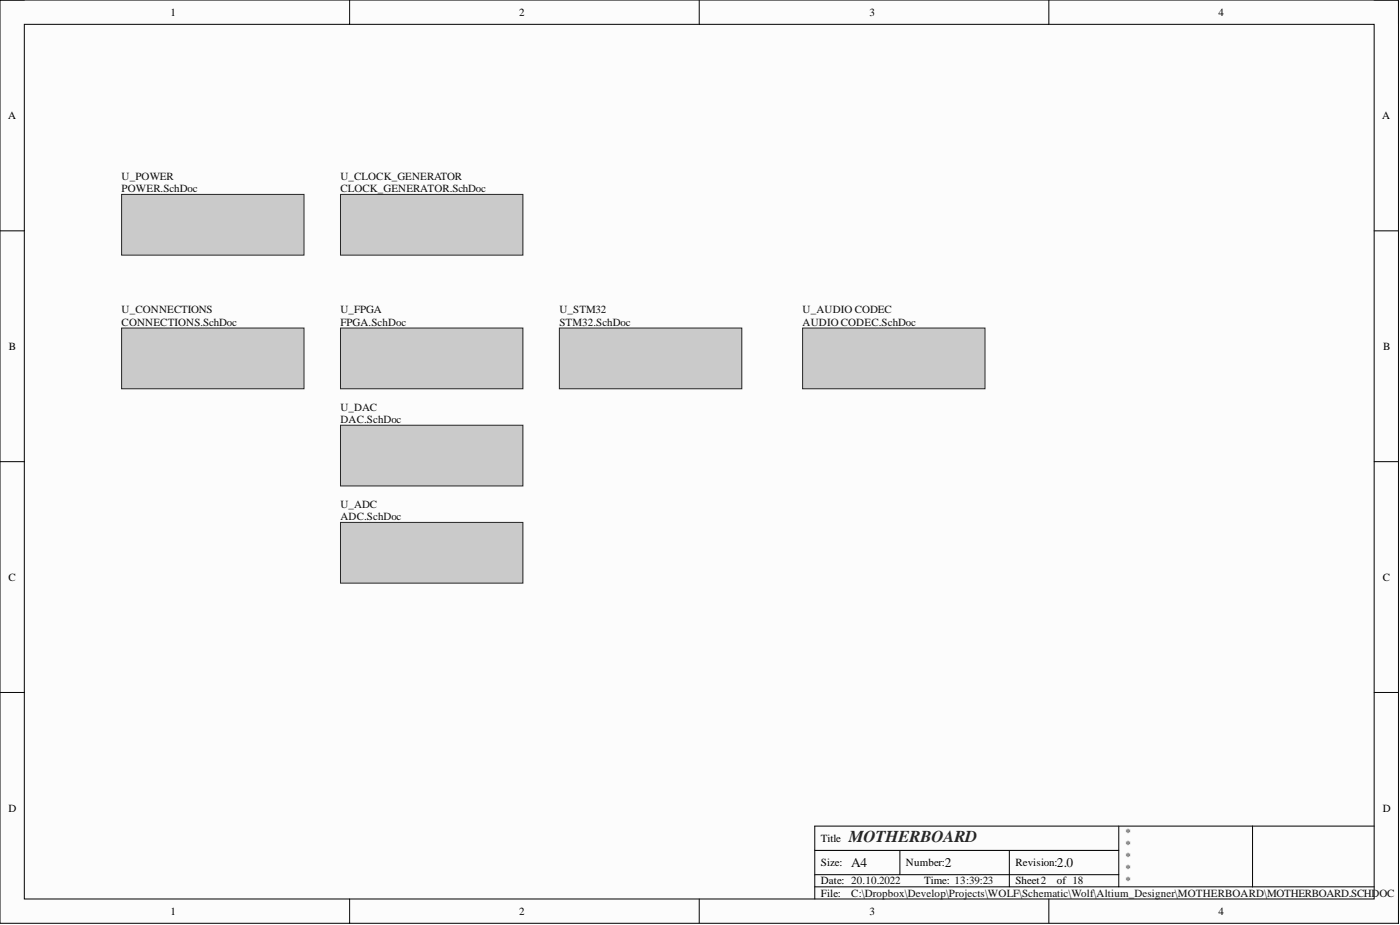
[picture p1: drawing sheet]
<svg xmlns="http://www.w3.org/2000/svg" width="292mm" height="193mm" viewBox="0 0 292 193" stroke-linecap="round" stroke-linejoin="round" font-family="sans-serif">
<defs><g id="words">
<text font-size="3.5" fill="#262626" x="177.1" y="175.6">MOTHERBOARD</text>
<g font-size="2.8" fill="#0e0e0e">
<text x="177.6" y="180.9">A4</text>
<text x="197.1" y="180.9">2</text>
<text x="220.5" y="180.9">2.0</text>
</g>
<g font-size="2.3">
<text x="35.6" y="3.3">1</text>
<text x="108.3" y="3.3">2</text>
<text x="181.4" y="3.3">3</text>
<text x="254.2" y="3.3">4</text>
<text x="1.7" y="24.8">A</text>
<text x="288.4" y="24.8">A</text>
<text x="1.9" y="73">B</text>
<text x="288.6" y="73">B</text>
<text x="1.8" y="121.1">C</text>
<text x="288.5" y="121.1">C</text>
<text x="1.8" y="169.3">D</text>
<text x="288.5" y="169.3">D</text>
<text x="171.3" y="175.6">Title</text>
<text x="171.3" y="180.7">Size:</text>
<text x="171.3" y="184.5">Date: 20.10.2022</text>
<text x="189" y="180.7">Number:</text>
<text x="192.8" y="184.5">Time: 13:39:23</text>
<text x="211.9" y="180.7">Revision:</text>
<text x="211.9" y="184.5">Sheet2</text>
<text x="220.5" y="184.5">of 18</text>
<text x="35.6" y="190.8">1</text>
<text x="108.3" y="190.8">2</text>
<text x="171.3" y="187">File:</text>
<text x="181.4" y="190.8">3</text>
<text x="254.2" y="190.8">4</text>
</g>
<g font-size="2.3" fill="#0e0e0e">
<text x="25.4" y="37.5">U_POWER</text>
<text x="25.4" y="40">POWER.SchDoc</text>
<text x="71" y="37.5">U_CLOCK_GENERATOR</text>
<text x="71" y="40">CLOCK_GENERATOR.SchDoc</text>
<text x="25.4" y="65.4">U_CONNECTIONS</text>
<text x="71" y="65.4">U_FPGA</text>
<text x="116.7" y="65.4">U_STM32</text>
<text x="167.5" y="65.4">U_AUDIO CODEC</text>
<text x="25.4" y="67.9">CONNECTIONS.SchDoc</text>
<text x="71" y="67.9">FPGA.SchDoc</text>
<text x="116.7" y="67.9">STM32.SchDoc</text>
<text x="167.5" y="67.9">AUDIO CODEC.SchDoc</text>
<text x="71" y="85.7">U_DAC</text>
<text x="71" y="88.2">DAC.SchDoc</text>
<text x="71" y="105.9">U_ADC</text>
<text x="71" y="108.5">ADC.SchDoc</text>
<text x="234.7" y="174.4">*</text>
<text x="234.7" y="176.9">*</text>
<text x="234.7" y="179.4">*</text>
<text x="234.7" y="182">*</text>
<text x="234.7" y="184.5">*</text>
<text x="177.6" y="187">C:\Dropbox\Develop\Projects\WOLF\Schematic\Wolf\Altium_Designer\MOTHERBOARD\MOTHERBOARD.SCHDOC</text>
</g>
</g></defs>
<path d="M0 0h291.8v192.6h-291.8z" fill-rule="evenodd" fill="#fcfcfc"/>
<path d="M0 0h291.8v192.6h-291.8z" fill="none" stroke="#000" stroke-width=".21"/>
<path d="M5.1 5.1h281.6v182.4h-281.6z" fill-rule="evenodd" fill="#fcfcfc"/>
<g fill="none" stroke="#000" stroke-width=".21">
<path d="M0 0h5.1M5.1 5.1h281.6v182.4h-281.6zM72.9 0v5.1M145.9 0v5.1M218.8 0v5.1M286.7 0h5.1v5.1M0 48.2h5.1M286.7 48.2h5.1M0 96.3h5.1M286.7 96.3h5.1M0 144.5h5.1M286.7 144.5h5.1"/>
<path d="M170 177.4h63.4M187.8 177.4v5.1M210.6 177.4v7.6M233.4 172.3v12.7M261.3 172.3v12.7M286.7 172.3h-116.7v15.2M72.9 187.5v5.1M145.9 187.5v5.1M170 185h116.7M170 182.5h63.4M218.8 187.5v5.1M291.8 187.5v5.1"/>
</g>
<path d="M71 109h38.1v12.7h-38.1z" fill-rule="evenodd" fill="#cacaca"/>
<path d="M71 109h38.1v12.7h-38.1z" fill="none" stroke="#262626" stroke-width=".21"/>
<path d="M167.5 68.4h38v12.7h-38z" fill-rule="evenodd" fill="#cacaca"/>
<path d="M167.5 68.4h38v12.7h-38z" fill="none" stroke="#262626" stroke-width=".21"/>
<path d="M71 88.7h38.1v12.7h-38.1z" fill-rule="evenodd" fill="#cacaca"/>
<path d="M71 88.7h38.1v12.7h-38.1z" fill="none" stroke="#262626" stroke-width=".21"/>
<path d="M71 68.4h38.1v12.7h-38.1z" fill-rule="evenodd" fill="#cacaca"/>
<path d="M71 68.4h38.1v12.7h-38.1z" fill="none" stroke="#262626" stroke-width=".21"/>
<path d="M25.4 40.6h38v12.6h-38z" fill-rule="evenodd" fill="#cacaca"/>
<path d="M25.4 40.6h38v12.6h-38z" fill="none" stroke="#262626" stroke-width=".21"/>
<path d="M116.7 68.4h38.1v12.7h-38.1z" fill-rule="evenodd" fill="#cacaca"/>
<path d="M116.7 68.4h38.1v12.7h-38.1z" fill="none" stroke="#262626" stroke-width=".21"/>
<path d="M71 40.6h38.1v12.6h-38.1z" fill-rule="evenodd" fill="#cacaca"/>
<path d="M71 40.6h38.1v12.6h-38.1z" fill="none" stroke="#262626" stroke-width=".21"/>
<path d="M25.4 68.4h38v12.7h-38z" fill-rule="evenodd" fill="#cacaca"/>
<path d="M25.4 68.4h38v12.7h-38z" fill="none" stroke="#262626" stroke-width=".21"/>
<use href="#words"/>
</svg>
